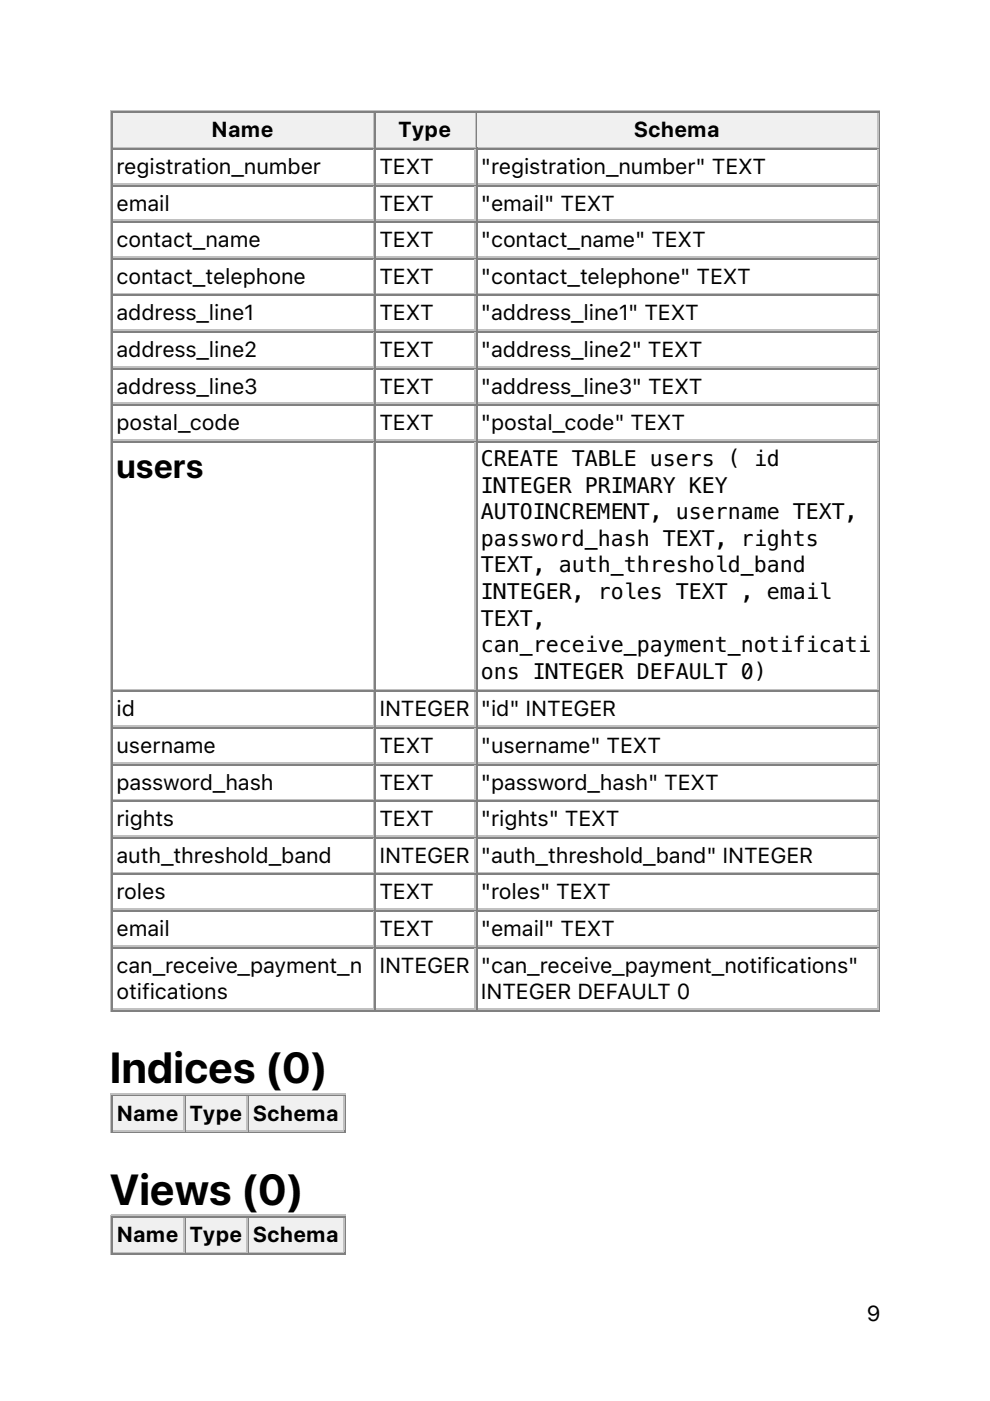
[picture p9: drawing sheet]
<svg xmlns="http://www.w3.org/2000/svg" width="210mm" height="297mm" viewBox="0 0 210 297" stroke-linecap="round" stroke-linejoin="round" font-family="sans-serif">
<defs><g id="words">
<g font-size="9.2">
<text x="23.3" y="229.7">Indices (0)</text>
<text x="23.3" y="255.5">Views (0)</text>
</g>
<text font-size="7.1" x="24.7" y="101.4">users</text>
<g font-size="4.6">
<text x="44.9" y="29.1">Name</text>
<text x="84.5" y="29.1">Type</text>
<text x="134.5" y="29.1">Schema</text>
<text x="24.7" y="36.9">registration_number</text>
<text x="80.4" y="36.9">TEXT</text>
<text x="102" y="36.9">&quot;registration_number&quot; TEXT</text>
<text x="24.7" y="44.6">email</text>
<text x="80.4" y="44.6">TEXT</text>
<text x="102" y="44.6">&quot;email&quot; TEXT</text>
<text x="24.7" y="52.4">contact_name</text>
<text x="80.4" y="52.4">TEXT</text>
<text x="102" y="52.4">&quot;contact_name&quot; TEXT</text>
<text x="24.7" y="60.2">contact_telephone</text>
<text x="80.4" y="60.2">TEXT</text>
<text x="102" y="60.2">&quot;contact_telephone&quot; TEXT</text>
<text x="24.7" y="67.9">address_line1</text>
<text x="80.4" y="67.9">TEXT</text>
<text x="102" y="67.9">&quot;address_line1&quot; TEXT</text>
<text x="24.7" y="75.7">address_line2</text>
<text x="80.4" y="75.7">TEXT</text>
<text x="102" y="75.7">&quot;address_line2&quot; TEXT</text>
<text x="24.7" y="83.5">address_line3</text>
<text x="80.4" y="83.5">TEXT</text>
<text x="102" y="83.5">&quot;address_line3&quot; TEXT</text>
<text x="24.7" y="91.2">postal_code</text>
<text x="80.4" y="91.2">TEXT</text>
<text x="102" y="91.2">&quot;postal_code&quot; TEXT</text>
<text x="102" y="98.8">CREATE TABLE users ( id</text>
<text x="102" y="104.4">INTEGER PRIMARY KEY</text>
<text x="102" y="110.1">AUTOINCREMENT, username TEXT,</text>
<text x="102" y="115.7">password_hash TEXT, rights</text>
<text x="102" y="121.4">TEXT, auth_threshold_band</text>
<text x="102" y="127">INTEGER, roles TEXT , email</text>
<text x="102" y="132.7">TEXT,</text>
<text x="102" y="138.3">can_receive_payment_notificati</text>
<text x="102" y="144">ons INTEGER DEFAULT 0)</text>
<text x="24.7" y="151.9">id</text>
<text x="80.4" y="151.9">INTEGER</text>
<text x="102" y="151.9">&quot;id&quot; INTEGER</text>
<text x="24.7" y="159.7">username</text>
<text x="80.4" y="159.7">TEXT</text>
<text x="102" y="159.7">&quot;username&quot; TEXT</text>
<text x="24.7" y="167.4">password_hash</text>
<text x="80.4" y="167.4">TEXT</text>
<text x="102" y="167.4">&quot;password_hash&quot; TEXT</text>
<text x="24.7" y="175.2">rights</text>
<text x="80.4" y="175.2">TEXT</text>
<text x="102" y="175.2">&quot;rights&quot; TEXT</text>
<text x="24.7" y="182.9">auth_threshold_band</text>
<text x="80.4" y="182.9">INTEGER</text>
<text x="102" y="182.9">&quot;auth_threshold_band&quot; INTEGER</text>
<text x="24.7" y="190.7">roles</text>
<text x="80.4" y="190.7">TEXT</text>
<text x="102" y="190.7">&quot;roles&quot; TEXT</text>
<text x="24.7" y="198.5">email</text>
<text x="80.4" y="198.5">TEXT</text>
<text x="102" y="198.5">&quot;email&quot; TEXT</text>
<text x="24.7" y="206.2">can_receive_payment_n</text>
<text x="80.4" y="206.2">INTEGER</text>
<text x="102" y="206.2">&quot;can_receive_payment_notifications&quot;</text>
<text x="24.7" y="211.9">otifications</text>
<text x="102" y="211.9">INTEGER DEFAULT 0</text>
<text x="24.8" y="237.6">Name</text>
<text x="40.2" y="237.6">Type</text>
<text x="53.7" y="237.6">Schema</text>
<text x="24.8" y="263.4">Name</text>
<text x="40.2" y="263.4">Type</text>
<text x="53.7" y="263.4">Schema</text>
<text x="183.8" y="280.1">9</text>
</g>
</g></defs>
<path d="M23.5 23.3v191.2M23.6 23.5h163M24 31.2h55.4M79.2 24v7" fill="none" stroke="#c0c0c0" stroke-width=".35"/>
<path d="M23.8 23.6v7.8M24 23.8h55.4M186.4 23.6v190.5M23.6 214.3h163" fill="none" stroke="#808080" stroke-width=".35"/>
<g fill="#f0f0f0">
<path d="M24 24h55v7h-55z"/>
<path d="M44.8 24.7h13.4v5.6h-13.4z"/>
</g>
<path d="M79.6 23.6v7.8M79.7 23.8h21.2" fill="none" stroke="#808080" stroke-width=".35"/>
<path d="M79.7 31.2h21.2M100.7 24v7" fill="none" stroke="#c0c0c0" stroke-width=".35"/>
<g fill="#f0f0f0">
<path d="M79.7 24h20.8v7h-20.8z"/>
<path d="M84.3 24.7h11.7v5.6h-11.7z"/>
</g>
<path d="M101.1 23.6v7.8M101.2 23.8h85.1" fill="none" stroke="#808080" stroke-width=".35"/>
<path d="M101.2 31.2h85.1M186.1 24v7" fill="none" stroke="#c0c0c0" stroke-width=".35"/>
<g fill="#f0f0f0">
<path d="M101.2 24h84.7v7h-84.7z"/>
<path d="M134.4 24.7h18.4v5.6h-18.4z"/>
</g>
<g fill="none" stroke="#808080" stroke-width=".35">
<path d="M23.8 31.4v182.7M24 31.6h55.4M24 39.3h55.4M79.6 31.4v182.7M79.7 31.6h21.2M79.7 39.3h21.2M101.1 31.4v182.7M101.2 31.6h85.1M101.2 39.3h85.1M24 47.1h55.4M24 54.9h55.4M79.7 47.1h21.2"/>
<path d="M79.7 54.9h21.2M101.2 47.1h85.1M101.2 54.9h85.1M24 62.6h55.4M24 70.4h55.4M24 78.1h55.4M79.7 62.6h21.2M79.7 70.4h21.2M79.7 78.1h21.2M101.2 62.6h85.1M101.2 70.4h85.1M101.2 78.1h85.1"/>
<path d="M24 85.9h55.4M24 93.7h55.4M79.7 85.9h21.2M79.7 93.7h21.2M101.2 85.9h85.1M101.2 93.7h85.1M24 146.6h55.4M24 154.3h55.4M79.7 146.6h21.2M79.7 154.3h21.2M101.2 146.6h85.1M101.2 154.3h85.1"/>
<path d="M24 162.1h55.4M24 169.9h55.4M24 177.6h55.4M79.7 162.1h21.2M79.7 169.9h21.2M79.7 177.6h21.2M101.2 162.1h85.1M101.2 169.9h85.1M101.2 177.6h85.1M24 185.4h55.4M24 193.1h55.4M79.7 185.4h21.2"/>
<path d="M79.7 193.1h21.2M101.2 185.4h85.1M101.2 193.1h85.1M24 200.9h55.4M79.7 200.9h21.2M101.2 200.9h85.1M23.8 232.1v7.8M24 232.3h15.2M73.2 232.1v7.8M23.6 240.1h49.8"/>
</g>
<g fill="none" stroke="#c0c0c0" stroke-width=".35">
<path d="M24 39h55.4M79.2 31.7v7.1M79.2 39.5v7.1M79.7 39h21.2M100.7 31.7v7.1M100.7 39.5v7.1M101.2 39h85.1M186.1 31.7v7.1M186.1 39.5v7.1M24 46.7h55.4M24 54.5h55.4M79.2 47.3v7"/>
<path d="M79.2 55v7.1M79.7 46.7h21.2M79.7 54.5h21.2M100.7 47.3v7M100.7 55v7.1M101.2 46.7h85.1M101.2 54.5h85.1M186.1 47.3v7M186.1 55v7.1M24 62.3h55.4M24 70h55.4M24 77.8h55.4"/>
<path d="M79.2 62.8v7M79.2 70.6v7M79.2 78.3v7.1M79.7 62.3h21.2M79.7 70h21.2M79.7 77.8h21.2M100.7 62.8v7M100.7 70.6v7M100.7 78.3v7.1M101.2 62.3h85.1M101.2 70h85.1M101.2 77.8h85.1"/>
<path d="M186.1 62.8v7M186.1 70.6v7M186.1 78.3v7.1M24 85.5h55.4M24 93.3h55.4M79.2 86.1v7M79.2 93.8v52.2M79.7 85.5h21.2M79.7 93.3h21.2M100.7 86.1v7M100.7 93.8v52.2M101.2 85.5h85.1"/>
<path d="M101.2 93.3h85.1M186.1 86.1v7M186.1 93.8v52.2M24 146.2h55.4M24 154h55.4M79.2 146.8v7M79.2 154.5v7.1M79.7 146.2h21.2M79.7 154h21.2M100.7 146.8v7M100.7 154.5v7.1M101.2 146.2h85.1"/>
<path d="M101.2 154h85.1M186.1 146.8v7M186.1 154.5v7.1M24 161.7h55.4M24 169.5h55.4M24 177.3h55.4M79.2 162.3v7M79.2 170v7.1M79.2 177.8v7.1M79.7 161.7h21.2M79.7 169.5h21.2M79.7 177.3h21.2"/>
<path d="M100.7 162.3v7M100.7 170v7.1M100.7 177.8v7.1M101.2 161.7h85.1M101.2 169.5h85.1M101.2 177.3h85.1M186.1 162.3v7M186.1 170v7.1M186.1 177.8v7.1M24 185h55.4M24 192.8h55.4M79.2 185.6v7"/>
<path d="M79.2 193.3v7.1M79.7 185h21.2M79.7 192.8h21.2M100.7 185.6v7M100.7 193.3v7.1M101.2 185h85.1M101.2 192.8h85.1M186.1 185.6v7M186.1 193.3v7.1M24 200.6h55.4M24 214h55.4M79.2 201.1v12.7"/>
<path d="M79.7 200.6h21.2M79.7 214h21.2M100.7 201.1v12.7M101.2 200.6h85.1M101.2 214h85.1M186.1 201.1v12.7M23.5 231.8v8.4M23.6 232h49.8M24 239.7h15.2M39 232.5v7"/>
</g>
<g fill="#f0f0f0">
<path d="M24 232.5h14.8v7h-14.8z"/>
<path d="M24.7 233.2h13.4v5.6h-13.4z"/>
</g>
<path d="M39.3 232.1v7.8M39.5 232.3h13.1" fill="none" stroke="#808080" stroke-width=".35"/>
<path d="M39.5 239.7h13.1M52.4 232.5v7" fill="none" stroke="#c0c0c0" stroke-width=".35"/>
<g fill="#f0f0f0">
<path d="M39.5 232.5h12.7v7h-12.7z"/>
<path d="M40.2 233.2h11.3v5.6h-11.3z"/>
</g>
<path d="M52.7 232.1v7.8M52.9 232.3h20.1" fill="none" stroke="#808080" stroke-width=".35"/>
<path d="M52.9 239.7h20.1M72.8 232.5v7" fill="none" stroke="#c0c0c0" stroke-width=".35"/>
<g fill="#f0f0f0">
<path d="M52.9 232.5h19.8v7h-19.8z"/>
<path d="M53.6 233.2h18.4v5.6h-18.4z"/>
</g>
<path d="M23.5 257.5v8.5M23.6 257.7h49.8M39 258.2v7.1M24 265.5h15.2" fill="none" stroke="#c0c0c0" stroke-width=".35"/>
<path d="M23.8 257.9v7.7M24 258.1h15.2M73.2 257.9v7.7M23.6 265.8h49.8" fill="none" stroke="#808080" stroke-width=".35"/>
<g fill="#f0f0f0">
<path d="M24 258.2h14.8v7.1h-14.8z"/>
<path d="M24.7 258.9h13.4v5.7h-13.4z"/>
</g>
<path d="M39.3 257.9v7.7M39.5 258.1h13.1" fill="none" stroke="#808080" stroke-width=".35"/>
<path d="M52.4 258.2v7.1M39.5 265.5h13.1" fill="none" stroke="#c0c0c0" stroke-width=".35"/>
<g fill="#f0f0f0">
<path d="M39.5 258.2h12.7v7.1h-12.7z"/>
<path d="M40.2 258.9h11.3v5.7h-11.3z"/>
</g>
<path d="M52.7 257.9v7.7M52.9 258.1h20.1" fill="none" stroke="#808080" stroke-width=".35"/>
<path d="M72.8 258.2v7.1M52.9 265.5h20.1" fill="none" stroke="#c0c0c0" stroke-width=".35"/>
<g fill="#f0f0f0">
<path d="M52.9 258.2h19.8v7.1h-19.8z"/>
<path d="M53.6 258.9h18.4v5.7h-18.4z"/>
</g>
<use href="#words"/>
</svg>
